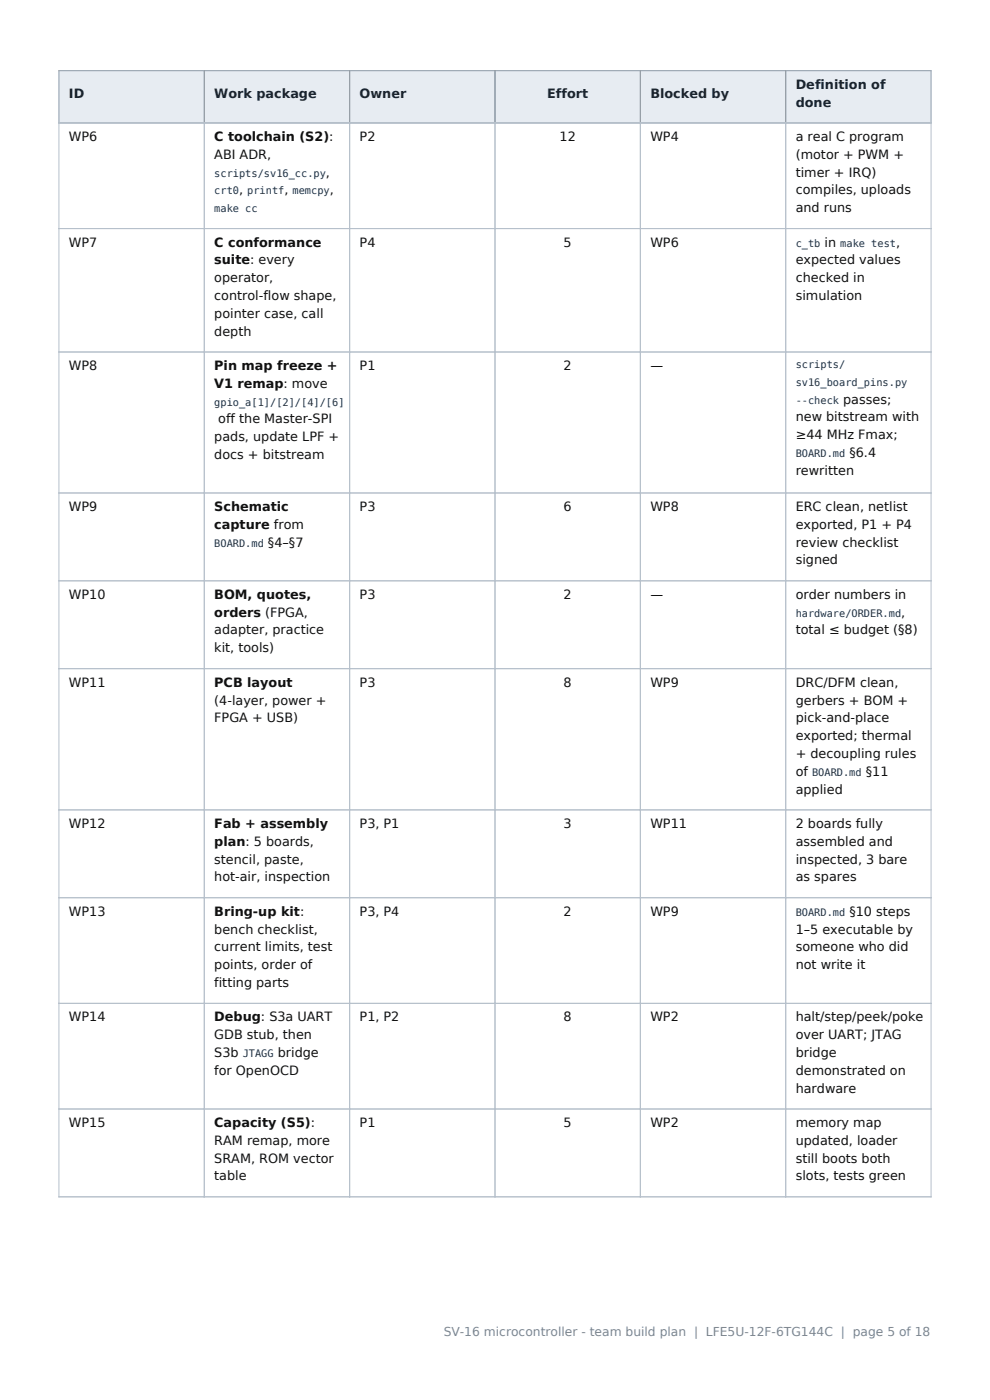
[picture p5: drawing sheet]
<svg xmlns="http://www.w3.org/2000/svg" width="210mm" height="297mm" viewBox="0 0 210 297" stroke-linecap="round" stroke-linejoin="round" font-family="sans-serif">
<defs><g id="words">
<g font-size="2.7" fill="#10243c">
<text x="14.6" y="20.7">ID</text>
<text x="45.4" y="20.7">Work package</text>
<text x="76.3" y="20.7">Owner</text>
<text x="116.1" y="20.7">Effort</text>
<text x="137.9" y="20.7">Blocked by</text>
<text x="168.8" y="18.8">Definition of</text>
<text x="168.8" y="22.6">done</text>
</g>
<g font-size="2.7" fill="#111">
<text x="14.6" y="29.9">WP6</text>
<text x="45.4" y="29.9">C toolchain (S2):</text>
<text x="76.3" y="29.9">P2</text>
<text x="118.7" y="29.9">12</text>
<text x="137.9" y="29.9">WP4</text>
<text x="168.8" y="29.9">a real C program</text>
<text x="45.4" y="33.7">ABI ADR,</text>
<text x="168.8" y="33.7">(motor + PWM +</text>
<text x="50.7" y="41.2">,</text>
<text x="60.3" y="41.2">,</text>
<text x="69.2" y="37.5">,</text>
<text x="70" y="41.2">,</text>
<text x="168.8" y="37.5">timer + IRQ)</text>
<text x="168.8" y="41.2">compiles, uploads</text>
<text x="168.8" y="45">and runs</text>
<text x="14.6" y="52.3">WP7</text>
<text x="45.4" y="52.3">C conformance</text>
<text x="76.3" y="52.3">P4</text>
<text x="119.6" y="52.3">5</text>
<text x="137.9" y="52.3">WP6</text>
<text x="174.9" y="52.3">in</text>
<text x="190.1" y="52.3">,</text>
<text x="45.4" y="56.1">suite: every</text>
<text x="45.4" y="59.9">operator,</text>
<text x="168.8" y="56.1">expected values</text>
<text x="168.8" y="59.9">checked in</text>
<text x="45.4" y="63.6">control-flow shape,</text>
<text x="168.8" y="63.6">simulation</text>
<text x="45.4" y="67.4">pointer case, call</text>
<text x="45.4" y="71.2">depth</text>
<text x="14.6" y="78.5">WP8</text>
<text x="45.4" y="78.5">Pin map freeze +</text>
<text x="45.4" y="82.3">V1 remap: move</text>
<text x="76.3" y="78.5">P1</text>
<text x="119.6" y="78.5">2</text>
<text x="137.9" y="78.5">—</text>
<text x="46.3" y="89.8">off the Master-SPI</text>
<text x="168.8" y="89.4">new bitstream with</text>
<text x="178.9" y="85.6">passes;</text>
<text x="45.4" y="93.6">pads, update LPF +</text>
<text x="168.8" y="93.2">≥44 MHz Fmax;</text>
<text x="45.4" y="97.4">docs + bitstream</text>
<text x="168.8" y="100.7">rewritten</text>
<text x="180.2" y="96.9">§6.4</text>
<text x="14.6" y="108.4">WP9</text>
<text x="45.4" y="108.4">Schematic</text>
<text x="45.4" y="112.2">capture from</text>
<text x="76.3" y="108.4">P3</text>
<text x="119.6" y="108.4">6</text>
<text x="137.9" y="108.4">WP8</text>
<text x="168.8" y="108.4">ERC clean, netlist</text>
<text x="168.8" y="112.2">exported, P1 + P4</text>
<text x="56.8" y="116">§4–§7</text>
<text x="168.8" y="116">review checklist</text>
<text x="168.8" y="119.7">signed</text>
<text x="14.6" y="127">WP10</text>
<text x="45.4" y="127">BOM, quotes,</text>
<text x="45.4" y="130.8">orders (FPGA,</text>
<text x="76.3" y="127">P3</text>
<text x="119.6" y="127">2</text>
<text x="137.9" y="127">—</text>
<text x="168.8" y="127">order numbers in</text>
<text x="191.2" y="130.8">,</text>
<text x="45.4" y="134.6">adapter, practice</text>
<text x="168.8" y="134.6">total ≤ budget (§8)</text>
<text x="45.4" y="138.4">kit, tools)</text>
<text x="14.6" y="145.7">WP11</text>
<text x="45.4" y="145.7">PCB layout</text>
<text x="45.4" y="149.5">(4-layer, power +</text>
<text x="76.3" y="145.7">P3</text>
<text x="119.6" y="145.7">8</text>
<text x="137.9" y="145.7">WP9</text>
<text x="168.8" y="145.7">DRC/DFM clean,</text>
<text x="168.8" y="149.5">gerbers + BOM +</text>
<text x="45.4" y="153.2">FPGA + USB)</text>
<text x="168.8" y="153.2">pick-and-place</text>
<text x="168.8" y="157">exported; thermal</text>
<text x="168.8" y="160.8">+ decoupling rules</text>
<text x="168.8" y="164.6">of</text>
<text x="183.7" y="164.6">§11</text>
<text x="168.8" y="168.3">applied</text>
<text x="14.6" y="175.6">WP12</text>
<text x="45.4" y="175.6">Fab + assembly</text>
<text x="45.4" y="179.4">plan: 5 boards,</text>
<text x="76.3" y="175.6">P3, P1</text>
<text x="119.6" y="175.6">3</text>
<text x="137.9" y="175.6">WP11</text>
<text x="168.8" y="175.6">2 boards fully</text>
<text x="168.8" y="179.4">assembled and</text>
<text x="45.4" y="183.2">stencil, paste,</text>
<text x="168.8" y="183.2">inspected, 3 bare</text>
<text x="45.4" y="187">hot-air, inspection</text>
<text x="168.8" y="187">as spares</text>
<text x="14.6" y="194.3">WP13</text>
<text x="45.4" y="194.3">Bring-up kit:</text>
<text x="76.3" y="194.3">P3, P4</text>
<text x="119.6" y="194.3">2</text>
<text x="137.9" y="194.3">WP9</text>
<text x="180.2" y="194.3">§10 steps</text>
<text x="45.4" y="198.1">bench checklist,</text>
<text x="45.4" y="201.8">current limits, test</text>
<text x="168.8" y="198.1">1–5 executable by</text>
<text x="168.8" y="201.8">someone who did</text>
<text x="45.4" y="205.6">points, order of</text>
<text x="45.4" y="209.4">fitting parts</text>
<text x="168.8" y="205.6">not write it</text>
<text x="14.6" y="216.7">WP14</text>
<text x="45.4" y="216.7">Debug: S3a UART</text>
<text x="45.4" y="220.5">GDB stub, then</text>
<text x="76.3" y="216.7">P1, P2</text>
<text x="119.6" y="216.7">8</text>
<text x="137.9" y="216.7">WP2</text>
<text x="168.8" y="216.7">halt/step/peek/poke</text>
<text x="168.8" y="220.5">over UART; JTAG</text>
<text x="45.4" y="224.2">S3b</text>
<text x="58.9" y="224.2">bridge</text>
<text x="168.8" y="224.2">bridge</text>
<text x="45.4" y="228">for OpenOCD</text>
<text x="168.8" y="228">demonstrated on</text>
<text x="168.8" y="231.8">hardware</text>
<text x="14.6" y="239.1">WP15</text>
<text x="45.4" y="239.1">Capacity (S5):</text>
<text x="76.3" y="239.1">P1</text>
<text x="119.6" y="239.1">5</text>
<text x="137.9" y="239.1">WP2</text>
<text x="168.8" y="239.1">memory map</text>
<text x="45.4" y="242.9">RAM remap, more</text>
<text x="168.8" y="242.9">updated, loader</text>
<text x="45.4" y="246.6">SRAM, ROM vector</text>
<text x="45.4" y="250.4">table</text>
<text x="168.8" y="246.6">still boots both</text>
<text x="168.8" y="250.4">slots, tests green</text>
</g>
<text font-size="2.6" fill="#7a8794" x="94.1" y="283.5">SV-16 microcontroller - team build plan | LFE5U-12F-6TG144C | page 5 of 18</text>
<g font-size="2.2" fill="#14314f">
<text x="45.4" y="37.5">scripts/sv16_cc.py</text>
<text x="45.4" y="41.2">crt0</text>
<text x="52.4" y="41.2">printf</text>
<text x="62.1" y="41.2">memcpy</text>
<text x="45.4" y="45">make cc</text>
<text x="168.8" y="52.3">c_tb</text>
<text x="178.2" y="52.3">make test</text>
<text x="168.8" y="78.1">scripts/</text>
<text x="168.8" y="81.9">sv16_board_pins.py</text>
<text x="45.4" y="86.1">gpio_a[1]/[2]/[4]/[6]</text>
<text x="168.8" y="85.6">--check</text>
<text x="168.8" y="96.9">BOARD.md</text>
<text x="45.4" y="116">BOARD.md</text>
<text x="168.8" y="130.8">hardware/ORDER.md</text>
<text x="172.3" y="164.6">BOARD.md</text>
<text x="168.8" y="194.3">BOARD.md</text>
<text x="51.5" y="224.2">JTAGG</text>
</g>
</g></defs>
<g fill="#e7ecf2">
<path d="M12.5 15h30.8v11.1h-30.8z" fill-rule="evenodd"/>
<path d="M43.3 15h30.9v11.1h-30.9z" fill-rule="evenodd"/>
<path d="M74.2 15h30.8v11.1h-30.8z" fill-rule="evenodd"/>
<path d="M105 15h30.8v11.1h-30.8z" fill-rule="evenodd"/>
<path d="M135.8 15h30.9v11.1h-30.9z" fill-rule="evenodd"/>
<path d="M166.7 15h30.8v11.1h-30.8z" fill-rule="evenodd"/>
<path d="M13.6 17.8h28.7v5.5h-28.7z" fill-rule="evenodd"/>
<path d="M14.6 18.4h3.3v3.1h-3.3z" fill-rule="evenodd"/>
<path d="M44.4 17.8h28.7v5.5h-28.7z" fill-rule="evenodd"/>
<path d="M45.4 18.4h21.8v3.1h-21.8z" fill-rule="evenodd"/>
<path d="M75.2 17.8h28.7v5.5h-28.7z" fill-rule="evenodd"/>
<path d="M76.3 18.4h9.9v3.1h-9.9z" fill-rule="evenodd"/>
<path d="M106.1 17.8h28.7v5.5h-28.7z" fill-rule="evenodd"/>
<path d="M116.1 18.4h8.7v3.1h-8.7z" fill-rule="evenodd"/>
<path d="M136.9 17.8h28.7v5.5h-28.7z" fill-rule="evenodd"/>
<path d="M137.9 18.4h16.8v3.1h-16.8z" fill-rule="evenodd"/>
<path d="M167.7 15.9h28.7v9.3h-28.7z" fill-rule="evenodd"/>
<path d="M168.8 16.5h19.1v3.1h-19.1z" fill-rule="evenodd"/>
<path d="M168.8 20.3h7.6v3.1h-7.6z" fill-rule="evenodd"/>
</g>
<path d="M12.5 15h185v11.1h-185zM43.3 15v11.1M74.2 15v11.1M105 15v11.1M135.8 15v11.1M166.7 15v11.1" fill="none" stroke="#8f9cab" stroke-width=".21"/>
<g fill="none" stroke="#b6c0cb" stroke-width=".21">
<path d="M12.5 26.1h185v227.8h-185zM43.3 26.1v227.8M74.2 26.1v227.8M105 26.1v227.8M135.8 26.1v227.8M166.7 26.1v227.8M12.5 48.5h185M12.5 74.7h185M12.5 104.6h185M12.5 123.2h185M12.5 141.9h185M12.5 171.8h185"/>
<path d="M12.5 190.4h185M12.5 212.9h185M12.5 235.3h185"/>
</g>
<use href="#words"/>
</svg>
